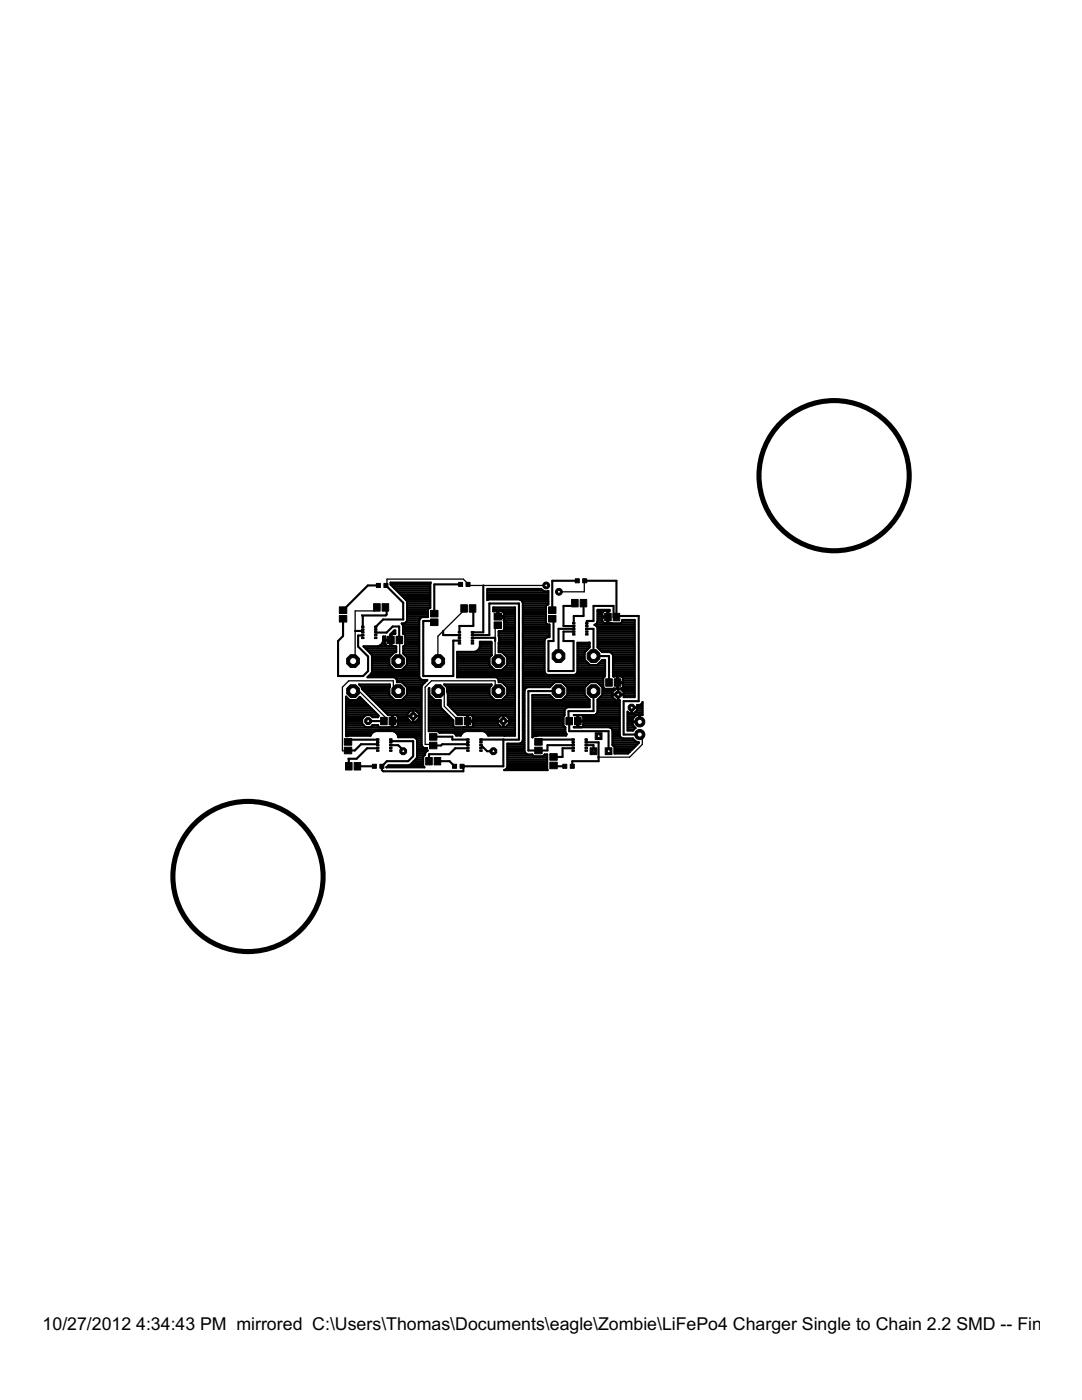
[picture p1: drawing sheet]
<svg xmlns="http://www.w3.org/2000/svg" width="216mm" height="279mm" viewBox="0 0 216 279" stroke-linecap="round" stroke-linejoin="round" font-family="sans-serif">
<defs><g id="words">
<g font-size="4">
<text x="8.5" y="265.5">10/27/2012</text>
<text x="27.2" y="265.5">4:34:43 PM mirrored C:\Users\Thomas\Documents\eagle\Zombie\LiFePo4 Charger Single to Chain 2.2 SMD -- Finished.</text>
</g>
</g></defs>
<g fill="none" stroke="#000" stroke-width="1">
<circle cx="166.4" cy="94.9" r="15"/>
<circle cx="49.5" cy="174.9" r="15"/>
</g>
<g fill="#000" stroke="#000" stroke-width=".2">
<path d="M75.1 116.4h.8v.8h-.8zM76.6 116.4h.8v.8h-.8zM91.5 116.2h.8v.8h-.8zM93 116.2h.8v.8h-.8zM114 119.6h1.4v1.5h-1.4zM114.8 115.5h.8v.8h-.8zM115.8 119.6h1.3v1.5h-1.3zM116.3 115.5h.8v.8h-.8zM67.7 122.8h1.5v1.3h-1.5zM67.7 121.1h1.5v1.3h-1.5zM72.1 127.1h.5v.3h-.5zM72.1 124.9h.5v.3h-.5z"/>
<path d="M72.1 126h.5v.3h-.5zM72.1 125.5h.5v.3h-.5zM72.1 126.6h.5v.3h-.5zM74.7 124.9h.5v.3h-.5zM74.7 127.1h.5v.3h-.5zM74.7 126h.5v.3h-.5zM74.7 125.5h.5v.3h-.5zM74.7 126.6h.5v.3h-.5zM74.5 120.5h1.4v1.5h-1.4zM76.2 120.5h1.4v1.5h-1.4zM77.3 127h1.4v1.5h-1.4zM79 127h1.3v1.5h-1.3z"/>
<path d="M85.9 123.5h1.5v1.3h-1.5zM85.9 121.8h1.5v1.3h-1.5zM91.4 128.2h.5v.3h-.5zM91.4 126h.5v.3h-.5zM91.4 127.1h.5v.3h-.5zM91.4 126.6h.5v.3h-.5zM91.4 127.7h.5v.3h-.5zM91.9 120.7h1.4v1.5h-1.4zM94 126h.5v.3h-.5zM94 128.2h.5v.3h-.5zM94 127.1h.5v.3h-.5zM94 126.6h.5v.3h-.5z"/>
<path d="M94 127.7h.5v.3h-.5zM93.6 120.7h1.4v1.5h-1.4zM98.6 124.1h1.5v1.3h-1.5zM98.6 122.4h1.5v1.3h-1.5zM109.5 122.8h1.4v1.3h-1.4zM109.5 121.1h1.4v1.3h-1.4zM114.2 126.4h.5v.3h-.5zM114.2 124.2h.5v.3h-.5zM114.2 125.3h.5v.3h-.5zM114.2 124.8h.5v.3h-.5zM114.2 125.9h.5v.3h-.5zM116.8 124.2h.5v.3h-.5z"/>
<path d="M116.8 126.4h.5v.3h-.5zM116.8 125.3h.5v.3h-.5zM116.8 124.8h.5v.3h-.5zM116.8 125.9h.5v.3h-.5zM120.6 122.4h1.4v1.5h-1.4zM120.9 135.5h1.3v1.4h-1.3zM122.3 122.4h1.4v1.5h-1.4zM122.6 135.5h1.3v1.4h-1.3zM68.7 149.1h1.5v1.3h-1.5zM68.7 147.4h1.5v1.3h-1.5zM68.9 152.2h1.4v1.5h-1.4zM70.7 152.2h1.3v1.5h-1.3z"/>
<path d="M74.3 152.5h.8v.8h-.8zM75.1 149.6h.5v.3h-.5zM75.1 147.4h.5v.3h-.5zM75.1 148.5h.5v.3h-.5zM75.1 148h.5v.3h-.5zM75.1 149.1h.5v.3h-.5zM75.8 152.5h.8v.8h-.8zM75.9 143.2h1.4v1.5h-1.4zM77.7 147.4h.5v.3h-.5zM77.7 149.6h.5v.3h-.5zM77.7 148.5h.5v.3h-.5zM77.7 148h.5v.3h-.5z"/>
<path d="M77.7 149.1h.5v.3h-.5zM77.6 143.2h1.4v1.5h-1.4zM84.9 151.2h1.4v1.5h-1.4zM85.7 148.1h1.5v1.3h-1.5zM85.7 146.4h1.5v1.3h-1.5zM86.6 151.2h1.3v1.5h-1.3zM90.3 152.5h.8v.8h-.8zM90.9 143.2h1.3v1.5h-1.3zM91.8 152.5h.8v.8h-.8zM93.1 149.6h.5v.3h-.5zM93.1 147.4h.5v.3h-.5zM93.1 148.5h.5v.3h-.5z"/>
<path d="M93.1 148h.5v.3h-.5zM93.1 149.1h.5v.3h-.5zM92.6 143.2h1.4v1.5h-1.4zM95.7 147.4h.5v.3h-.5zM95.7 149.6h.5v.3h-.5zM95.7 148.5h.5v.3h-.5zM95.7 148h.5v.3h-.5zM95.7 149.1h.5v.3h-.5zM106.7 149.1h1.5v1.3h-1.5zM106.7 147.4h1.5v1.3h-1.5zM109.7 150.4h1.5v1.3h-1.5zM109.7 152.1h1.5v1.3h-1.5z"/>
<path d="M112.3 152.5h.8v.8h-.8zM112.9 143.2h1.3v1.5h-1.3zM113.8 152.5h.8v.8h-.8zM114.1 149.6h.5v.3h-.5zM114.1 147.4h.5v.3h-.5zM114.1 148.5h.5v.3h-.5zM114.1 148h.5v.3h-.5zM114.1 149.1h.5v.3h-.5zM114.6 143.2h1.4v1.5h-1.4zM116.7 147.4h.5v.3h-.5zM116.7 149.6h.5v.3h-.5zM116.7 148.5h.5v.3h-.5z"/>
<path d="M116.7 148h.5v.3h-.5zM116.7 149.1h.5v.3h-.5z"/>
</g>
<g fill="none" stroke="#000" stroke-width=".25">
<path d="M77 116.8h.2v-1.2h15.3l1.2 1.2M93.4 116.6l.3 .2M93.7 116.8h15.3M116.7 115.9l-.1-.3v2.5h-5.1M70.4 137.9l.5-.8 6.3 6.4-.6 .4M75.2 121.2l-.5 .7h-3.8v8.9l-.5 1.1M79.5 137.9l-1-.8v-1.2h-8.9l-1.3 1.2v12.7h1.3h-.2M79.7 127.7l.1 3.1-.3 1.1M87.4 137.9l1.2 .5v2.5l3 3M92.6 121.4l-.1 .5-5.1 5.1v4.9M99.3 123.1l.8 .1 1.2 1.2M99.3 124.8l-.5-.4v6.4l.6 1.1"/>
<path d="M99.4 137.9l-.6-.8v-1.2h-12.7l-1.3 1.2v11.5h1.3l.3 .2M93.7 143.5l-.4 .4M127.6 146.6l.6 .7v1.3l-2.6 2.5h-6.3"/>
</g>
<g fill="none" stroke="#000" stroke-width=".42">
<path d="M75.5 116.8h-2.1l-4.9 5M77 116.8l3.5 3.5v3.3h-4l-1.5 1.5v.5M77.9 116.4h8M78 116.7h7.9M78.4 117.1h7.5M78.7 117.5h7.2M79.1 117.8h6.8M79.5 118.2h6.4M79.9 118.6h6M80.2 119h5.7M80.6 119.3h5.3M80.9 119.6h.1"/>
<path d="M81 119.7h4.9M91.9 116.6h-5.2v5.9M96.4 116.8v9.4h-2.1v.5h3.3v-6.3h5.9v27.2h-7.5v.5M97.2 119.7l.3-.1h6.2l.3 .2 .3 .5v27.5M97.2 119.7h.1M97.2 119.3h12.2M97.2 119h12.2M97.2 118.6h12.2M97.2 118.2h12.2M97.2 117.8h11.1M103.9 119.7h5.5M108.3 117.8l.4 .2 .7-.1v2.7l-.5 .3v3.4l.3 .3"/>
<path d="M108.3 117.8l-.3-.3h-10.8v2.2M115.2 115.9h-5v5.9M116.7 115.9h6.3v7.2h-.6v-2.2h-4v3h-1.3v1M68.5 123.5v3.4l-1 1v7h5l.9-1v-2.9l-1.9-2v-2.2l.9-.1M69 139.9h3.7M69 139.6h.6M69 139.2h.2M70.9 125.9h1.2l.3-.3v.6M71.3 139.6h1M71.7 139.2h.2M72 136.9h5.8M72.2 137.3h5.5"/>
<path d="M72.4 137.7h5.3M72.6 129.1h6.5M72.8 138.1h4.9M73 129.5h6.1M73.2 138.4h4.5M73.4 129.8h5.7M73.4 135.1h10.3M73.6 138.8h4.2M73.7 130.2h5M73.8 134.7h9.9M73.9 139.2h4.3M74.1 130.6h4.2"/>
<path d="M74.1 130.6l.1 3.5-.9 1.1h5.3a.75 .75 0 0 1 .6 .9h1l1 1.1v1.5l-1 1h-1.5l-1-1 .1-1.6M74.1 134.3h9.6M74.2 133.9h9.5M74.2 133.6h4.4M74.2 133.2h4M74.2 132.8h3.6M74.2 132.4h3.5M74.2 132.1h3.5M74.2 131.7h3.5M74.2 131.3h3.5M74.2 131h3.7M74.3 139.6h4.3"/>
<path d="M74.7 139.9h9.4M75 126.2h2.2l1.2-1.2h1.3v2.7M76 128.7h1M76.3 128.3h.6M76.5 128l-.2 .4-.9 .6h-2.9l1.6 1.6M76.5 128h.4M76.5 127.6h.4M76.5 127.2h.4M76.9 121.2l.3 .3v1.1l-.3 .2h-4.7l.2 .2v2.1M77.8 137.1v-.5h-6.2l.6 .6v.3l5.2 5.2h.8v1.1h1.2l-.1-.9M77.8 137v.1M77.9 128.7h.2"/>
<path d="M77.9 128.3h.2M77.9 128h.2M77.9 127.6h.2M77.9 127.2h.2M77.9 126.8h.2M78 126.4h.9M78.4 126.1h.5M78.8 126.5h-.7v1.1h-1.2v-.6h-.4v1M78.9 126.5v-.7h-.2l-.8 .8v2.3h-.6l-.3-.1-.1-1h1.2v1.1l1 .1v1.2h-.4l-1 1v1.5l1 1h1.5l1-1v-1.5l-.7-.8v-1.4l.4-.3v-1.9l-.3-.3M79.1 135.4h4.8M79.2 135.8h6M80.2 136.2h4.6"/>
<path d="M80.3 124.6l-.1-.2a.86 .86 0 0 0 1-.6v-3.7l-.1-.3-3.2-3.2v-.3h8v5l-.5 .3v1.5h-1.1l-.3 .2-.3 .5v11.3M80.3 124.6l.1 .3v1.6l3.3-.1M80.3 124.6h3.4M80.3 139.6h3.8M80.3 133.6h3.4M80.4 126.1h3.3M80.4 125.7h3.3M80.4 125.3h3.3M80.4 125h3.3M80.5 130.2h3.2M80.5 129.8h3.2M80.5 129.5h3.2"/>
<path d="M80.5 129.1h3.2M80.6 136.6h3.8M80.6 130.6h3.1M80.7 133.2h3M80.7 139.2h3.4M80.8 128.7h2.9M80.9 128.3h2.8M80.9 128h2.8M80.9 127.6h2.8M80.9 127.2h2.8M80.9 126.8h2.8M81 136.9h3.2"/>
<path d="M81 131h2.7M81 124.2h2.7M81.1 138.8h3M81.1 132.8h2.6M81.2 138.4h2.9M81.2 138.1h2.9M81.2 137.7h2.9M81.2 137.3h2.9M81.2 132.4h2.5M81.2 132.1h2.5M81.2 131.7h2.5M81.2 131.3h2.5"/>
<path d="M81.2 123.8h2.5M81.2 120.1h4.7M81.2 121.2h4.7M81.2 122h4.2M81.2 123.5h2.6M81.2 123.1h4.2M81.2 122.7h4.2M81.2 122.3h4.2M81.2 121.6h4.2M81.2 120.8h4.7M81.2 120.5h4.7M83.7 135.1l.1 .3 .5 .3h1l-1.2 1.3v11.7l.3 .5 .3 .1"/>
<path d="M85.6 139.9h2.3M85.6 139.6h1M85.6 139.2h.6M85.6 138.8h.2M85.6 138.4h.1M85.6 138.1h.1M85.6 137.7h.1M86.7 124.2v-.3h-2.2v11h5.9v-7.1h1.3M88.4 125.9v.8h3.3v.6M89 136.9h8.9M89.2 137.7h8.5M89.2 137.3h8.5"/>
<path d="M89.2 138h.1M89.3 138l.1 .3M89.3 138.1h8.4M89.4 138.3v2.4l2 2h1.8v1.1h1.2l-.1-.9M89.4 138.3h.1M89.4 138.6h.1M89.4 139.9h13.4M89.4 139.6h9.2M89.4 139.2h8.8M89.4 138.8h8.4M89.4 138.4h8.3M91.2 135.1l7.8 .1a.76 .76 0 0 1 .5 .9h.7l1 1.1v1.5l-1 1h-1.5l-1-1v-1.5l.4-.6h-9.5l.6 .6 .1 .8"/>
<path d="M91.2 134.7h11.6M91.2 135.1h11.6M91.2 134.3h11.6M91.2 133.9h11.6M91.2 133.6h7.4M91.2 133.2h7M91.2 132.8h6.6M91.2 132.4h6.5M91.2 132.1h6.5M91.2 131.7h6.5M91.2 131.3h6.5M91.2 131h6.7"/>
<path d="M91.2 130.6h6.9M91.2 130.2h6.9M94.3 127.3h4.5v.6M94.3 121.4h.1v3.5h-2.7v1.3M95.2 129.8h2.9M95.6 129.5h2.5M95.7 129.1h2.4M95.8 128.7h2.3M95.8 128.3h2.3M98.4 122h4.4M98.4 121.6h4.4M98.5 122h-.1v-.8h4.4v25.6h-5.4l-.5-.7-.5-.2"/>
<path d="M99.2 122v1h1.3v-.6M99.2 122.7h.3M99.2 122.3h.3M99.4 135.4h3.4M99.5 122v1.2h1l.1 .7v1.7l-.3 .3h-.8v4.3h.7l1 1v1.5l-1 1h-1.5l-1-1v-1.5l.4-.4-.1-2.7h-2.2v1l-.2 .4-.4 .4-.5 .2h-3.5v5M99.5 123.1h3.3M99.5 126.4h3.3M99.5 135.8h3.3M99.5 129.8h3.3M99.5 129.5h3.3M99.5 129.1h3.3M99.5 128.7h3.3"/>
<path d="M99.5 128.3h3.3M99.5 126.8h3.3M99.5 126.1h3.3M99.6 128h3.2M99.6 127.6h3.2M99.6 127.2h3.2M100.2 122l.3 .4M100.2 136.2h2.6M100.2 130.2h2.6M100.3 139.6h2.5M100.3 133.6h2.5M100.5 125.7h2.3"/>
<path d="M100.5 123.8h2.3M100.5 123.5h2.3M100.5 122.7h2.3M100.5 122.3h2.3M100.6 136.6h2.2M100.6 124.6h2.2M100.6 130.6h2.2M100.6 125.3h2.2M100.6 125h2.2M100.6 124.2h2.2M100.7 139.2h2.1M100.7 133.2h2.1"/>
<path d="M101 136.9h1.8M101 131h1.8M101.1 138.8h1.7M101.1 132.8h1.7M101.2 138.4h1.6M101.2 138.1h1.6M101.2 137.7h1.6M101.2 137.3h1.6M101.2 132.4h1.6M101.2 132.1h1.6M101.2 131.7h1.6M101.2 131.3h1.6"/>
<path d="M104.2 120.1h5.2M104.3 136.6h6M104.3 126.4h5.3M104.3 121.2h4.6M104.3 122h4.6M104.3 134.7h16.4M104.3 124.6h5.3v2.5a.8 .8 0 0 0-1 .7v6.3l.4 .5 .3 .1M104.3 139.9h.3M104.3 139.6h.3M104.3 139.2h.3M104.3 138.8h.3M104.3 138.4h.3"/>
<path d="M104.3 138.1h.3M104.3 137.7h.4M104.3 137.3h.6M104.3 136.9h5.6M104.3 136.2h6.4M104.3 135.8h16.1M104.3 135.4h16.1M104.3 135.1h16.2M104.3 134.3h4.5M104.3 133.9h4.3M104.3 133.6h4.3M104.3 133.2h4.3"/>
<path d="M104.3 132.8h4.3M104.3 132.4h4.3M104.3 132.1h4.3M104.3 131.7h4.3M104.3 131.3h4.3M104.3 131h4.3M104.3 130.6h4.3M104.3 130.2h4.3M104.3 129.8h4.3M104.3 129.5h4.3M104.3 129.1h4.3M104.3 128.7h4.3"/>
<path d="M104.3 128.3h4.3M104.3 128h4.3M104.3 127.6h4.4M104.3 127.2h4.8M104.3 126.8h5.3M104.3 126.1h5.3M104.3 125.7h5.3M104.3 125.3h5.3M104.3 125h5.3M104.3 124.2h4.6M104.3 123.8h4.6M104.3 123.5h4.6"/>
<path d="M104.3 123.1h4.6M104.3 122.7h4.6M104.3 122.3h4.6M104.3 121.6h4.6M104.3 120.8h4.7M104.3 120.5h5.1M106.2 139.9h11.4M106.2 139.6h4.4M106.2 139.2h4M106.2 138.8h3.6M110.2 123.5h.2v4.4h-1v6h5v-6h-2v-1.9h2.1M111.4 137.9h-6v11.9h3.8v-1.1h5.2v-.6"/>
<path d="M112.2 136.2h5.5M112.3 139.6h5.3M112.6 136.6h4.7M112.7 139.2h4.5M113 136.9h3.9M113.1 138.8h3.7M113.2 138.4h3.4M113.2 138.1h3.4M113.2 137.7h3.4M113.2 137.3h3.4M114.7 120.4v.5h-2.3v4h2.1v.6h-3.1v5.4M115.1 134.3h5.6"/>
<path d="M115.2 133.9h5.5M115.2 133.6h5.5M115.2 133.2h5.5M115.2 132.8h5.5M115.2 132.4h2.3M115.2 132.1h1.9M115.2 131.7h1.5M115.2 131.3h1.4M115.2 131h1.4M115.2 130.6h1.4M115.2 130.2h1.4M115.2 129.8h1.8"/>
<path d="M115.2 129.5h2.2M115.2 129.1h2.4M115.2 128.7h2.4M115.2 128.3h2.4M116.4 120.4h.1M116.4 120.4v2.5h-1.9v1.5M116.6 130.2v1.5l1.1 1h1.5l1-1h.5v3.3l-.3 .3v1.9l.3 .3 2.4-.1v-1.1h1.2v.7l-.1 .3M116.6 130.2l1-1v-1l-2.4 .1v5.8l-.3 .5-.3 .1M117.1 125.5h1.3v5.4h3.1v5.3M118.4 137.9v4h-5l.2 4h7.8v4M118.9 124.6l-.3 .1 .3 .1 .3 .5M118.9 124.6h7.7"/>
<path d="M119 125h7.6M119.2 124.2h1.1M119.2 136.2h1.2M119.2 126.4h7.4M119.2 125.3v3.9l1 .9h1.5l.5 .4 .1 .3v4.2h.8v1.1h1.2l-.1-.9-.3-.2h-.6v2.4l.9-.1M119.2 122h1.3M119.2 139.9h4.5M119.2 129.1h7.4M119.2 128.7h7.4M119.2 128.3h7.4M119.2 128h7.4M119.2 127.6h7.4"/>
<path d="M119.2 127.2h7.4M119.2 126.8h7.4M119.2 126.1h7.4M119.2 125.7h7.4M119.2 125.3h7.4M119.2 123.8h1M119.2 123.5h1M119.2 123.1h2M119.2 122.7h1M119.2 122.3h1M119.3 139.6h3.4M119.4 132.4h1.3"/>
<path d="M119.5 129.5h7.1M119.6 136.6h.8M119.7 139.2h2.6M119.8 132.1h.9M119.8 129.8h6.8M120 136.9h.4M120.1 138.8h2.1M120.2 138.4h2M120.2 138.1h2.1M120.2 137.7h2.5M120.2 137.3h.3M120.5 122l.7-.1v2.5h-.6l-.4-.4v-.7h1.2v1.1h2.4l.4-.3v-.4h2.4v15.4h-2.2l.1-.9-.7-.7h-.9l-.7 .7v.9l.7 .7h.8"/>
<path d="M120.5 122l-.3 .3v.7h1.2v-1.1h.2v-.2h-2.4v2.4l-.3 .5M121.2 122h.2M121.2 124.2h.2M121.2 123.8h.2M121.2 123.5h.2M121.2 122.7h.2M121.2 122.3h.2M121.8 130.2h4.8M122.2 138.6h2.3M122.2 130.6h4.4M122.3 134.7h4.3M122.3 134.3h4.3"/>
<path d="M122.3 133.9h4.3M122.3 133.6h4.3M122.3 133.2h4.3M122.3 132.8h4.3M122.3 132.4h4.3M122.3 132.1h4.3M122.3 131.7h4.3M122.3 131.3h4.3M122.3 131h4.3M123 122.9h4.4v17h-3v6.7h3.2M123.1 136.6h.2M123.1 137.3h.2"/>
<path d="M123.1 136.9h.2M123.1 135.8h.2M123.1 135.4h.2M123.1 135.1h.2M123.3 137.5v2.3M123.3 139.6h.1M123.3 139.2h.1M123.3 138.8h.1M123.3 138.4h.1M123.3 138.1h.1M123.3 137.7h.1M123.3 136.2h3.3"/>
<path d="M123.7 139.8v6.9l.1 .3M123.7 139.8h.1M124 137.7h2.6M124 124.2h2.6M124.1 135.1h2.5M124.2 137.3h2.4M124.2 123.8h2.4M124.3 136.6h2.3M124.3 136.9h2.3M124.3 135.8h2.3M124.3 135.4h2.3M124.4 138.1h2.2"/>
<path d="M124.5 138.8h2.1M124.5 138.4h2.1M69 145.2h15.1M69 145.9h5.9M69 142.9h3.7M69 144.1h3.3M69 146.7h5M69 146.3h5.3M69 145.6h15.1M69 144.8h3.6M69 144.4h3.3M69 143.7h3.3"/>
<path d="M69 143.3h3.4M69 142.6h6.3M69 142.2h5.9M69 141.8h5.5M69 141.4h5.2M69 141.1h4.8M69 140.7h4.4M69 140.3h4M71.3 152.9h3.4M73.4 143.9h3.2M74.1 142.9h1.4M74.3 144.8h1.1"/>
<path d="M75 140.3h9.1M75.4 147.6h-5.7l-.3 .5M75.4 148.1v.6l-.2-.2h-3.1l-1.3 1.3h-1.4M75.4 149.2l-2.1 .1-2.1 2.1h-1.6v1.5M75.4 147.6h.1M75.4 140.7h8.7M75.7 145.2l-.3-.5h-1.1l-.4 .4h-.9l-.7-.7v-1l.7-.7h.9l.4 .4h1.1l.2-.3-3.8-3.7-.6 .6h-1.5l-.7-.7v7.9l4.9-.1 .6-.7 .4-.2h9.2M75.8 141.1h8.3M76.2 141.4h7.9M76.5 141.8h5.5M76.9 142.2h4.7M77.2 153.1h7.4"/>
<path d="M77.3 142.6h4M77.6 145.1l-.1 .1M78 148.7h1.5l1 1v.2M78 147.6v.5l.2-.2h4.2v3l-1 1h-4.2l-1 1v.8l.3 .2h16v-.7l-.3-.3h8.2v-5.3M78.2 145.1v-1.1h1.2v.8l-.4 .3M78.2 142.9h.2M78.2 144.1h.2M78.2 144.8h.2M78.2 144.4h.2M78.2 143.7h.2M78.2 143.3h.2M78.4 145.9a1.26 1.26 0 0 1 1.1 1.2h3.1l.5 .4 .1 .3-.1 3.6-1.2 1.2-.3 .1h-4.1l-.4 .4h7.6l-.3-.2v-1.9l.4-.3 .1-.6 .4-.3-.1-.5h-2"/>
<path d="M79.1 146.3h5M79.3 142.9l-.3-.2h-.6v2.4M79.3 142.9h4.8M79.4 146.7h4.7M79.4 144.1h4.7M79.4 144.8h4.7M79.4 144.4h4.7M79.4 143.7h2.2M79.4 143.3h1.9M79.5 147h4.6M81.7 152.7h2.7M82 144.1l-.7-.7v-.9l.7-.7h.9l.7 .7v.9l-.7 .7"/>
<path d="M82.2 152.3h2.2M82.4 141.8v2.3M82.4 143.7h.1M82.4 143.3h.1M82.4 142.6h.1M82.4 142.2h.1M82.4 141.8h.1M82.5 151.9h1.9M82.9 151.6h1.5M83 141.8h1.1M83.1 147.4h1M83.2 151.2h1.2"/>
<path d="M83.2 150.8h1.4M83.2 150.4h1.6M83.2 150.1h1.8M83.2 149.7h2M83.2 148.9h1M83.2 148.5h.9M83.2 148.2h.9M83.2 147.8h.9M83.3 143.7h.8M83.3 142.2h.8M83.6 143.3h.5M83.6 142.6h.5"/>
<path d="M85.6 145.2h17.2M85.6 142.9h4M85.6 144.1h4.8M85.6 145.6h17.2M85.6 144.8h4.8M85.6 144.4h4.8M85.6 143.7h4.8M85.6 143.3h4.4M85.6 142.6h3.6M85.6 142.2h3.3M85.6 141.8h2.9M85.6 141.4h2.5"/>
<path d="M85.6 141.1h2.3M85.6 140.7h2.3M85.6 140.3h2.3M86.4 147.1l3.9-.1v.6h3.1M87.3 151.9h2.4l1 1M87.9 141.1v-1.4h-1.2l-1-1v-1.4l-.1 .1v8.5h17.2M87.9 141.1l2.5 2.6v1.2l.3 .3M89.4 140.3h13.4M89.4 140.7h13.4M89.8 141.1h13M90.1 141.4h12.7M90.5 141.8h12.3"/>
<path d="M90.6 146.3h1.6M90.9 142.2h11.9M91 146.7h1M91.2 142.6h11.6M92.6 145.1l-.1 .1M92.9 145.9l-.4 .2-.6 .7h-.9l-.3-.5-.3-.1h-2.7l-.3-.3M93.2 145.1v-1.1h1.2v.7l-.4 .4M93.2 142.9h.2M93.2 144.1h.2M93.2 144.8h.2M93.2 144.4h.2M93.2 143.7h.2"/>
<path d="M93.2 143.3h.2M93.4 148.1v.7M93.4 149.2l-2.6 .1-1.2 1.2h-4v1.4M93.4 148.5h-5.2l-.2 .3h-1.6M94.3 142.9l-.3-.2h-.6v2.4M94.3 142.9h5.5M94.4 144.8h5.3M94.4 144.1h4.9M94.4 144.4h4.9M94.4 143.7h4.9M94.4 143.3h5M96 148.7l1.2 1.2h1.2"/>
<path d="M97.1 146.3h5.7M97.3 146.7h5.5M99.3 143.9h2.3M100.4 142.9h.1M100.4 144.1h.1M100.4 142.8v2.3M100.4 144.8h.1M100.4 144.4h.1M100.4 143.7h.1M100.4 143.3h.1M101 153.4h8.2M101.1 142.9h1.7"/>
<path d="M101.2 144.8h1.6M101.2 152.7h8M101.2 149.3h3.4M101.2 153.1h8M101.2 152.3h8M101.2 151.9h8M101.2 151.6h8M101.2 151.2h8M101.2 150.8h5.1M101.2 150.4h3.8M101.2 150.1h3.5M101.2 149.7h3.4"/>
<path d="M101.2 148.9h3.4M101.2 148.5h3.4M101.4 143.3h1.4M101.5 144.4h1.3M101.6 144.1h1.2M101.6 143.7h1.2M104.1 148.2h.5M104.3 147.8h.3M104.3 145.2h.3M104.3 145.9h.3M104.3 142.9h.3M104.3 144.1h.3"/>
<path d="M104.3 147.8l-.3 .5-.3 .1h-2.5v4.7l-.1 .3-.5 .3h8.7l-.1-3.1h-.5l-.3 .3h-1.9l-.3-.3-1.2-.2M104.3 147.4h.3M104.3 147h.3M104.3 146.7h.3M104.3 146.3h.3M104.3 145.6h.3M104.3 144.8h.3M104.3 144.4h.3M104.3 143.7h.3M104.3 143.3h.3M104.3 142.6h.3M104.3 142.2h.3"/>
<path d="M104.3 141.8h.3M104.3 141.4h.3M104.3 141.1h.3M104.3 140.7h.3M104.3 140.3h.3M106.2 145.2h6.6v.9l.3 .4-.2 .3h-5.6l-.8 .1-.3 .3v-8.5h3.5l1 1h1.5l1-1v-1.5l-1-1.1h-1.5l-1 1h-4.4l-.5 .4-.2 .3v12.1l.4 .5M106.2 145.9h6.6M106.2 142.9h6.3M106.2 144.1h6.2M106.2 147h.1M106.2 146.7h6.8M106.2 146.3h6.7"/>
<path d="M106.2 145.6h6.6M106.2 144.8h6.2M106.2 144.4h6.2M106.2 143.7h6.2M106.2 143.3h6.2M106.2 142.6h6.4M106.2 142.2h6.4M106.2 141.8h6.4M106.2 141.4h6.6M106.2 141.1h11.4M106.2 140.7h11.4M106.2 140.3h11.4"/>
<path d="M108.5 150.8h.7M110.4 152.8v.1h2.3M114.4 147.6h-7v.5M114.4 149.2l-2.2 .1v1.8h-1.8M114.6 142.7h4l.5-.3 .1-.3v-2.4l1-1v-1.5l-1-1.1h-1.5l-1.1 1.1v1.5l1 1v1.4h-4.3l-.5 .4-.2 1.2-.2 .3v1.9l.3 .3M114.6 145.1h7l.3 .1 .3 .6v2.9l.4 .3v1.4h2.7l2.1-2.1v-.2a1.43 1.43 0 0 1-1.1-.7h-2l-.5-.4M115.2 142.7v1.1h1.2l-.1-.9M115.2 145.1v-1.1h1.2v.8l-.4 .3M115.2 142.9h.2M115.2 144.1h.2M115.2 144.8h.2M115.2 144.4h.2"/>
<path d="M115.2 143.7h.2M115.2 143.3h.2M115.4 142.7v2.4M116 142.7l.3 .2M116.3 142.9h7.4M116.4 144.8h7.3M116.4 144.1h7.3M116.4 144.4h7.3M116.4 143.7h7.3M116.4 143.3h7.3M117 147.6v.5h2.4v3.8h-5.2v1M117 148.7h1.4v1.2"/>
<path d="M117 148.7h.1M118.9 142.6h4.8M119.2 142.2h4.5M119.2 141.8h4.5M119.2 141.4h4.5M119.2 141.1h4.5M119.2 140.7h4.5M119.2 140.3h4.5M121.7 145.2h2M122.1 145.6h1.6M122.2 145.9h1.5M122.2 148.5h5"/>
<path d="M122.2 148.2h5.2M122.2 147.8h4.5M122.2 147.4h4.1M122.2 147h1.6M122.2 146.7h1.5M122.2 146.3h1.5M122.5 148.9h4.3M122.6 149.3h3.8M122.6 150.1h3.1M122.6 149.7h3.4M125.2 145.2h1.5M125.2 142.9h1.5"/>
<path d="M125.2 144.1h2.4M125.2 145.6h1.3M125.2 144.8h1.1M125.2 144.4h1M125.2 143.7h1M125.2 143.3h1.2M125.2 142.6h3M125.2 142.2h.2M126 142.2h.1M126 141.8h.1M126 141.4h.1M126.4 143.3l.5-.5 .7-.2v1.5h-1.4l.1 .5 .4 .6"/>
<path d="M126.7 142.2h1.5M127.1 141.8h1.1M127.2 141.2h-1.2v1.2M127.2 141.4h1M127.2 141.1h1M127.6 142.9h.1M127.6 143.7h.1M127.6 143.3h.1M127.7 140.7h.5M128.1 140.3h.1M128.2 142.7h.1M128.2 142.7l-.5-.1v1.4h-1.5l.2-.7"/>
<path d="M128.2 142.7v-2.6a.84 .84 0 0 1-1.1 .6l.1 1-.7 .7h-.9l-.4-.4v3.8h1.1l.5-.5-.1-.1"/>
<circle cx="100.4" cy="143.9" r="1.23"/>
</g>
<circle cx="127.7" cy="144.1" r="1.02" fill="#000" stroke="#000" stroke-width=".2"/>
<circle cx="127.7" cy="144.1" r=".51" fill="#fff" stroke="#000" stroke-width=".2"/>
<circle cx="127.7" cy="146.6" r="1.02" fill="#000" stroke="#000" stroke-width=".2"/>
<circle cx="127.7" cy="146.6" r=".51" fill="#fff" stroke="#000" stroke-width=".2"/>
<circle cx="99.4" cy="131.9" r="1.38" fill="#000" stroke="#000" stroke-width=".2"/>
<circle cx="99.5" cy="131.9" r=".7" fill="#fff" stroke="#000" stroke-width=".2"/>
<circle cx="87.4" cy="131.9" r="1.38" fill="#000" stroke="#000" stroke-width=".2"/>
<circle cx="87.5" cy="131.9" r=".7" fill="#fff" stroke="#000" stroke-width=".2"/>
<circle cx="70.4" cy="131.9" r="1.38" fill="#000" stroke="#000" stroke-width=".2"/>
<circle cx="70.5" cy="131.9" r=".7" fill="#fff" stroke="#000" stroke-width=".2"/>
<circle cx="79.5" cy="131.9" r="1.38" fill="#000" stroke="#000" stroke-width=".2"/>
<circle cx="79.5" cy="131.9" r=".7" fill="#fff" stroke="#000" stroke-width=".2"/>
<circle cx="118.4" cy="130.9" r="1.38" fill="#000" stroke="#000" stroke-width=".2"/>
<circle cx="118.4" cy="130.9" r=".7" fill="#fff" stroke="#000" stroke-width=".2"/>
<circle cx="111.4" cy="130.9" r="1.38" fill="#000" stroke="#000" stroke-width=".2"/>
<circle cx="111.5" cy="130.9" r=".7" fill="#fff" stroke="#000" stroke-width=".2"/>
<circle cx="118.4" cy="137.9" r="1.38" fill="#000" stroke="#000" stroke-width=".2"/>
<circle cx="118.4" cy="137.9" r=".7" fill="#fff" stroke="#000" stroke-width=".2"/>
<circle cx="111.4" cy="137.9" r="1.38" fill="#000" stroke="#000" stroke-width=".2"/>
<circle cx="111.5" cy="137.9" r=".7" fill="#fff" stroke="#000" stroke-width=".2"/>
<circle cx="87.4" cy="137.9" r="1.38" fill="#000" stroke="#000" stroke-width=".2"/>
<circle cx="87.5" cy="137.9" r=".7" fill="#fff" stroke="#000" stroke-width=".2"/>
<circle cx="99.4" cy="137.9" r="1.38" fill="#000" stroke="#000" stroke-width=".2"/>
<circle cx="99.5" cy="137.9" r=".7" fill="#fff" stroke="#000" stroke-width=".2"/>
<circle cx="70.4" cy="137.9" r="1.38" fill="#000" stroke="#000" stroke-width=".2"/>
<circle cx="70.5" cy="137.9" r=".7" fill="#fff" stroke="#000" stroke-width=".2"/>
<circle cx="79.5" cy="137.9" r="1.38" fill="#000" stroke="#000" stroke-width=".2"/>
<circle cx="79.5" cy="137.9" r=".7" fill="#fff" stroke="#000" stroke-width=".2"/>
<circle cx="100.4" cy="143.9" r=".73" fill="#000" stroke="#000" stroke-width=".2"/>
<circle cx="100.5" cy="143.9" r=".3" fill="#fff" stroke="#000" stroke-width=".2"/>
<circle cx="82.4" cy="142.9" r=".73" fill="#000" stroke="#000" stroke-width=".2"/>
<circle cx="82.5" cy="142.9" r=".3" fill="#fff" stroke="#000" stroke-width=".2"/>
<circle cx="123.3" cy="138.6" r=".73" fill="#000" stroke="#000" stroke-width=".2"/>
<circle cx="123.4" cy="138.6" r=".3" fill="#fff" stroke="#000" stroke-width=".2"/>
<circle cx="126" cy="141.2" r=".73" fill="#000" stroke="#000" stroke-width=".2"/>
<circle cx="126" cy="141.2" r=".3" fill="#fff" stroke="#000" stroke-width=".2"/>
<circle cx="109" cy="116.8" r=".68" fill="#000" stroke="#000" stroke-width=".2"/>
<circle cx="109" cy="116.8" r=".3" fill="#fff" stroke="#000" stroke-width=".2"/>
<circle cx="111.5" cy="118.1" r=".68" fill="#000" stroke="#000" stroke-width=".2"/>
<circle cx="111.5" cy="118.1" r=".3" fill="#fff" stroke="#000" stroke-width=".2"/>
<path d="M120.8 149.2h1.3v1.4h-1.3z" fill="#000" stroke="#000" stroke-width=".2"/>
<circle cx="121.5" cy="149.9" r=".3" fill="#fff" stroke="#000" stroke-width=".2"/>
<circle cx="98.4" cy="149.9" r=".73" fill="#000" stroke="#000" stroke-width=".2"/>
<circle cx="98.5" cy="149.9" r=".3" fill="#fff" stroke="#000" stroke-width=".2"/>
<circle cx="80.5" cy="149.9" r=".73" fill="#000" stroke="#000" stroke-width=".2"/>
<circle cx="80.5" cy="149.9" r=".3" fill="#fff" stroke="#000" stroke-width=".2"/>
<circle cx="73.4" cy="143.9" r=".73" fill="#000" stroke="#000" stroke-width=".2"/>
<circle cx="73.5" cy="143.9" r=".3" fill="#fff" stroke="#000" stroke-width=".2"/>
<path d="M117.8 149.2h1.3v1.4h-1.3z" fill="#000" stroke="#000" stroke-width=".2"/>
<circle cx="118.4" cy="149.9" r=".3" fill="#fff" stroke="#000" stroke-width=".2"/>
<path d="M118.8 146.2h1.3v1.4h-1.3z" fill="#000" stroke="#000" stroke-width=".2"/>
<circle cx="119.5" cy="146.9" r=".3" fill="#fff" stroke="#000" stroke-width=".2"/>
<path d="M117.9 149.4l1 1M118.9 149.4l-1 1" fill="none" stroke="#000" stroke-width=".21"/>
<use href="#words"/>
</svg>
